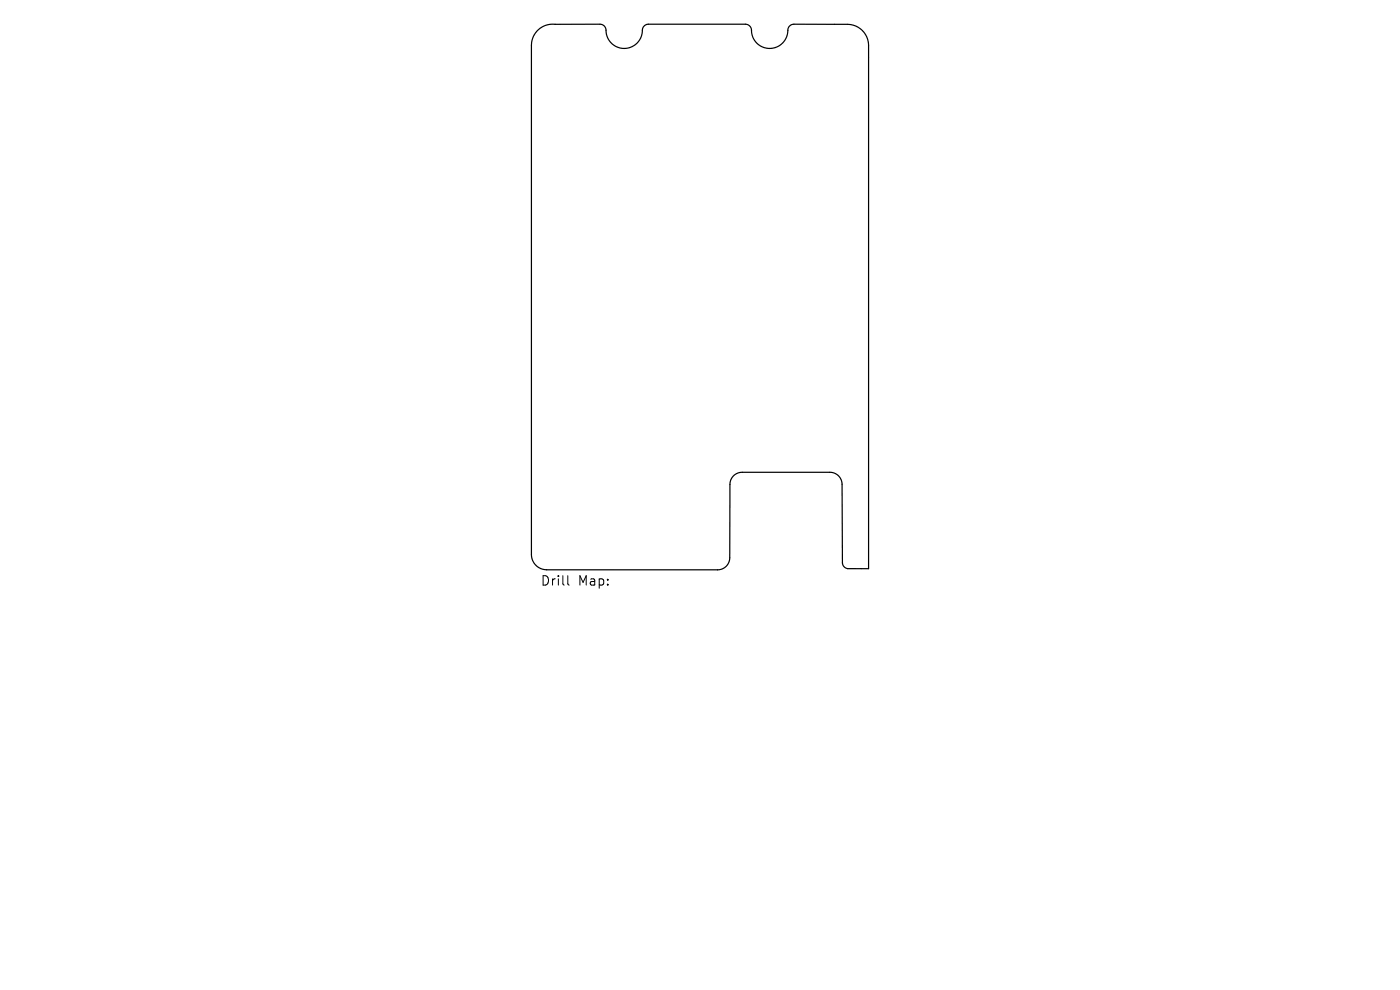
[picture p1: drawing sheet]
<svg xmlns="http://www.w3.org/2000/svg" width="297mm" height="210mm" viewBox="0 0 297 210" stroke-linecap="round" stroke-linejoin="round" font-family="sans-serif">
<defs><g id="words">
<g font-size="2.8">
<text x="114.6" y="124.5">Drill</text>
<text x="122.6" y="124.5">Map:</text>
</g>
</g></defs>
<path d="M114.1 6.4a4.5 4.5 0 0 1 3.7-1.2l9.5-.1a1.29 1.29 0 0 1 1.3 1.3 3.9 3.9 0 0 0 4.1 3.9 3.9 3.9 0 0 0 3.7-4.3l.4-.6 .8-.3h20.5a1.29 1.29 0 0 1 1.3 1.3 3.9 3.9 0 0 0 4.1 3.9 3.9 3.9 0 0 0 3.7-4.3l.5-.6 .6-.3 11.5 .1a4.5 4.5 0 0 1 4.5 4.5v110.9h-4.4a1.29 1.29 0 0 1-1.2-1.2l-.1-16.7a2.57 2.57 0 0 0-2.6-2.5h-18.5a2.57 2.57 0 0 0-2.6 2.6l-.1 15.5a2.57 2.57 0 0 1-2.6 2.6h-36.2a3.2 3.2 0 0 1-3.3-3.2v-108.1a4.5 4.5 0 0 1 1.4-3.2z" fill="none" stroke="#000" stroke-width=".26"/>
<path d="M116 120.9h.1M120.5 122.1v1.7l.2 .3" fill="none" stroke="#000" stroke-width=".21"/>
<use href="#words"/>
</svg>
